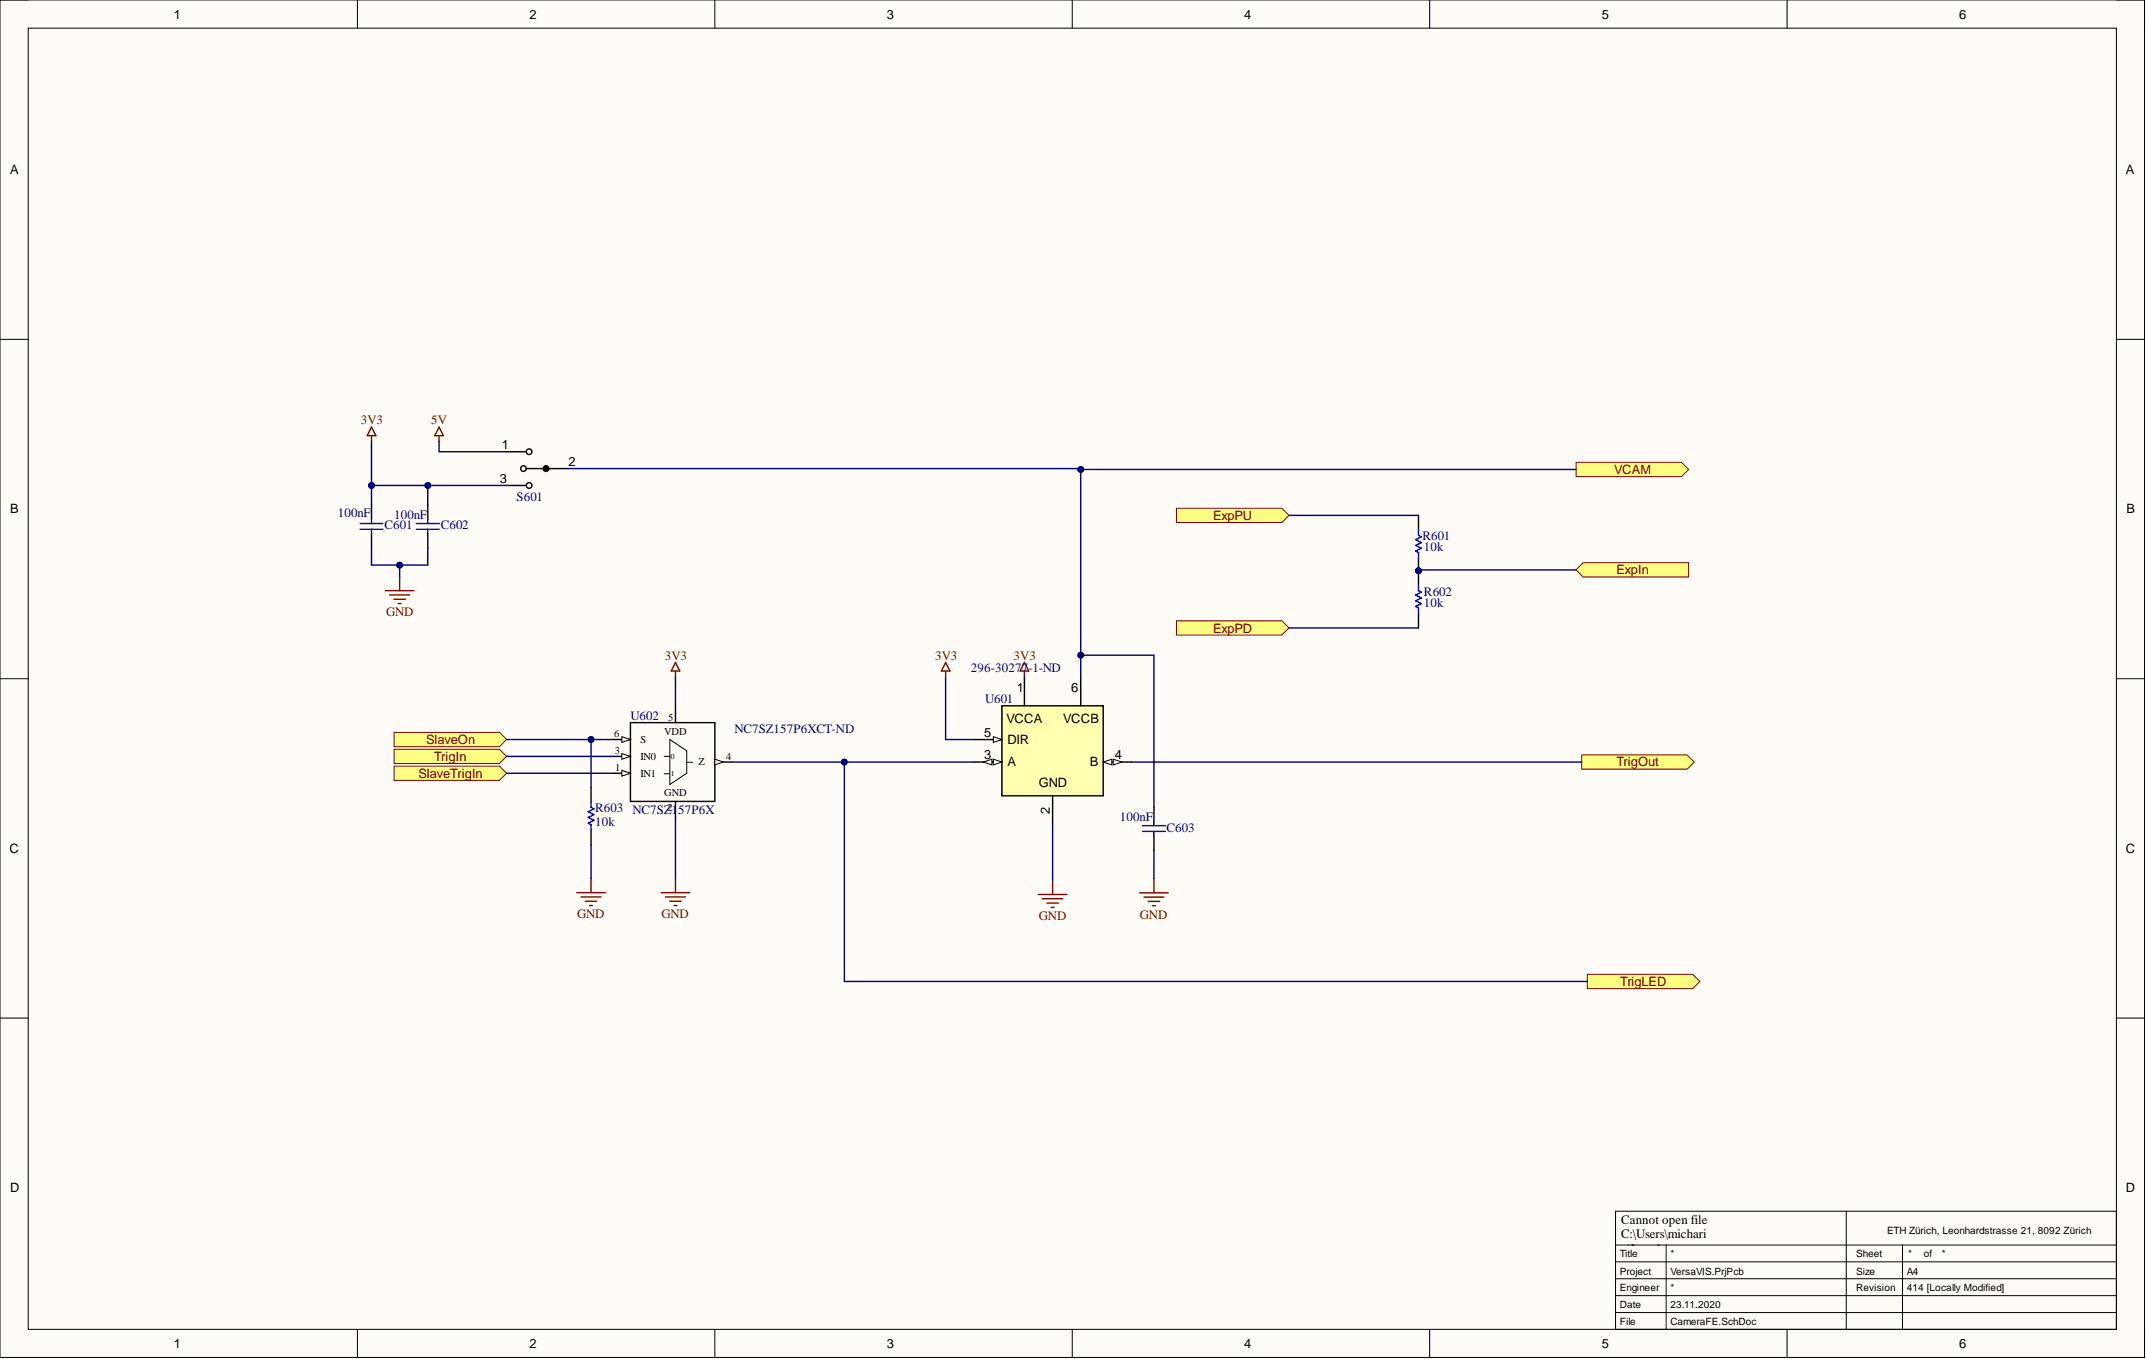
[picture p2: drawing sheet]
<svg xmlns="http://www.w3.org/2000/svg" width="381mm" height="241mm" viewBox="0 0 381 241" stroke-linecap="round" stroke-linejoin="round" font-family="sans-serif">
<defs><g id="words">
<g font-size="2.3">
<text x="30.9" y="3.3">1</text>
<text x="94" y="3.3">2</text>
<text x="157.5" y="3.3">3</text>
<text x="220.9" y="3.3">4</text>
<text x="284.4" y="3.3">5</text>
<text x="347.8" y="3.3">6</text>
<text x="1.8" y="30.9">A</text>
<text x="377.4" y="30.9">A</text>
<text x="89.1" y="79.7">1</text>
<text x="100.9" y="82.7">2</text>
<text x="88.8" y="85.7">3</text>
<text x="1.8" y="91.2">B</text>
<text x="377.5" y="91.2">B</text>
<text x="180.6" y="122.8">1</text>
<text x="190.2" y="122.8">6</text>
<text x="174.7" y="130.8">5</text>
<text x="178.7" y="128.4">VCCA</text>
<text x="188.8" y="128.4">VCCB</text>
<text x="174.7" y="134.8">3</text>
<text x="178.9" y="132.1">DIR</text>
<text x="178.9" y="136.1">A</text>
<text x="193.5" y="136.1">B</text>
<text x="197.9" y="134.8">4</text>
<text x="184.4" y="139.8">GND</text>
<text x="186.4" y="144.4" transform="rotate(-90 186.4 144.4)">2</text>
<text x="1.7" y="151.5">C</text>
<text x="377.4" y="151.5">C</text>
<text x="1.8" y="211.7">D</text>
<text x="377.4" y="211.7">D</text>
<text x="287.8" y="217.3">Cannot open file</text>
<text x="287.8" y="219.9">C:\Users\michari</text>
<text x="287.8" y="222.4">n\Local</text>
<text x="287.8" y="225">Documents\proje</text>
<text x="287.8" y="227.5">cts\hardware\AS</text>
<text x="287.8" y="230">L\ASLTemplates</text>
<text x="287.8" y="232.6">\asl_logo</text>
<text x="296.2" y="232.6">.png</text>
<text x="30.9" y="239.3">1</text>
<text x="94" y="239.3">2</text>
<text x="157.5" y="239.3">3</text>
<text x="220.9" y="239.3">4</text>
<text x="284.4" y="239.3">5</text>
<text x="347.8" y="239.3">6</text>
</g>
<g font-size="2.3" fill="#800000">
<text x="64" y="75.3">3V3</text>
<text x="76.6" y="75.3">5V</text>
<text x="286.6" y="84.1">VCAM</text>
<text x="215.4" y="92.3">ExpPU</text>
<text x="287" y="102">ExpIn</text>
<text x="68.5" y="109.4">GND</text>
<text x="215.4" y="112.3">ExpPD</text>
<text x="118" y="117.1">3V3</text>
<text x="166" y="117.1">3V3</text>
<text x="180" y="117.1">3V3</text>
<text x="75.6" y="132.1">SlaveOn</text>
<text x="77.1" y="135.1">TrigIn</text>
<text x="287" y="136.1">TrigOut</text>
<text x="74.3" y="138.1">SlaveTrigIn</text>
<text x="102.5" y="163">GND</text>
<text x="117.4" y="163">GND</text>
<text x="184.4" y="163.4">GND</text>
<text x="202.4" y="163.1">GND</text>
<text x="287.7" y="175.1">TrigLED</text>
</g>
<g font-size="2.3" fill="#000080">
<text x="91.7" y="89">S601</text>
<text x="60" y="91.8">100nF</text>
<text x="68.3" y="94">C601</text>
<text x="70" y="92.2">100nF</text>
<text x="78.3" y="94">C602</text>
<text x="252.6" y="95.8">R601</text>
<text x="252.8" y="97.8">10k</text>
<text x="252.8" y="107.8">10k</text>
<text x="252.8" y="105.9">R602</text>
<text x="172.3" y="119.3">296-30277-1-ND</text>
<text x="174.9" y="124.8">U601</text>
<text x="111.9" y="127.8">U602</text>
<text x="130.4" y="130.1">NC7SZ157P6XCT-ND</text>
<text x="105.7" y="146.6">10k</text>
<text x="105.7" y="144.1">R603</text>
<text x="112.3" y="144.5">NC7SZ1</text>
<text x="120.4" y="144.5">57P6X</text>
<text x="198.8" y="145.8">100nF</text>
<text x="207.1" y="147.7">C603</text>
</g>
<g font-size="1.9">
<text x="109.1" y="130.9">6</text>
<text x="113.7" y="131.9">S</text>
<text x="117.9" y="130.5">VDD</text>
<text x="118.6" y="128">5</text>
<text x="109.1" y="133.9">3</text>
<text x="109.2" y="136.9">1</text>
<text x="113.7" y="137.9">IN1</text>
<text x="113.7" y="134.9">IN0</text>
<text x="124" y="135.9">Z</text>
<text x="128.9" y="134.9">4</text>
<text x="117.9" y="141.4">GND</text>
<text x="118.5" y="143.9">2</text>
</g>
<g font-size="1.8">
<text x="335" y="219">ETH Zürich, Leonhardstrasse 21, 8092 Zürich</text>
<text x="287.6" y="223.3">Title</text>
<text x="287.6" y="226.3">Project</text>
<text x="296.6" y="223.3">*</text>
<text x="296.6" y="226.3">VersaVIS.PrjPcb</text>
<text x="329.5" y="223.3">Sheet</text>
<text x="329.5" y="226.3">Size</text>
<text x="338.5" y="226.3">A4</text>
<text x="338.8" y="223.3">*</text>
<text x="341.6" y="223.3">of</text>
<text x="344.8" y="223.3">*</text>
<text x="287.6" y="232.2">Date</text>
<text x="287.6" y="229.3">Engineer</text>
<text x="296.6" y="232.2">23.11.2020</text>
<text x="296.6" y="229.3">*</text>
<text x="329.5" y="229.3">Revision</text>
<text x="338.5" y="229.3">414 [Locally Modified]</text>
<text x="287.6" y="235.3">File</text>
<text x="296.6" y="235.3">CameraFE.SchDoc</text>
</g>
<g font-size="1.4">
<text x="119.1" y="134.7">0</text>
<text x="119.1" y="137.8">1</text>
</g>
</g></defs>
<path d="M0 0h380.7v241h-380.7z" fill-rule="evenodd" fill="#fffcf8"/>
<path d="M0 0h380.7v241h-380.7z" fill="none" stroke="#000" stroke-width=".18"/>
<path d="M5 5h370.7v231h-370.7z" fill-rule="evenodd" fill="#fffcf8"/>
<g fill="none" stroke="#000" stroke-width=".18">
<path d="M0 0h5M63.5 0v5M126.9 0v5M190.4 0v5M253.8 0v5M317.3 0v5M375.7 0h5v5M5 5h370.7v231h-370.7zM0 60.3h5M375.7 60.3h5M0 120.5h5M375.7 120.5h5"/>
<path d="M0 180.8h5M375.7 180.8h5M286.8 215.1h88.9v20.9h-88.9zM327.8 215.1v20.9M63.5 236v5M126.9 236v5M190.4 236v5M253.8 236v5M286.8 221.1h88.9M286.8 233.1h88.9M286.8 230.1h88.9M286.8 227.1h88.9"/>
<path d="M286.8 224h88.9M295.8 221.1v14.9M317.3 236v5M337.8 221.1v14.9M380.7 236v5"/>
</g>
<path d="M70 133h18.7l1.2 1.3-1.2 1.3h-18.7z" fill-rule="evenodd" fill="#ffff80"/>
<path d="M70 133h18.7l1.2 1.3-1.2 1.3h-18.7z" fill="none" stroke="#800000" stroke-width=".18"/>
<path d="M70 136h18.7l1.2 1.3-1.2 1.3h-18.7z" fill-rule="evenodd" fill="#ffff80"/>
<path d="M70 136h18.7l1.2 1.3-1.2 1.3h-18.7z" fill="none" stroke="#800000" stroke-width=".18"/>
<path d="M70 130h18.7l1.2 1.3-1.2 1.3h-18.7z" fill-rule="evenodd" fill="#ffff80"/>
<path d="M70 130h18.7l1.2 1.3-1.2 1.3h-18.7z" fill="none" stroke="#800000" stroke-width=".18"/>
<g fill="none" stroke="#800000" stroke-width=".25">
<path d="M119.9 117.6l.8 1.5h-1.5zM119.9 119.1v1.1M167.9 117.6l.8 1.5h-1.6zM167.9 119.1v1.1M181.9 117.6l.7 1.5h-1.5zM181.9 119.1v1.1M102.4 158.5h5.1M103.2 159.3h3.5M104.9 156v2.5M117.4 158.5h5.1M118.1 159.3h3.6M119.9 156v2.5"/>
<path d="M103.9 160h2M104.7 160.8h.5M118.9 160h2M119.7 160.8h.5"/>
</g>
<path d="M177.9 125.3h18v16h-18z" fill-rule="evenodd" fill="#ffffb0"/>
<path d="M172.9 131.3h5M177.9 125.3h18v16h-18z" fill="none" stroke="#000" stroke-width=".25"/>
<path d="M176.4 130.8l1.5 .5-1.5 .5z" fill="#f8fcff"/>
<path d="M176.4 130.8l1.5 .5-1.5 .5z" fill="none" stroke="#000" stroke-width=".18"/>
<path d="M172.9 135.3h5" fill="none" stroke="#000" stroke-width=".25"/>
<path d="M176.4 134.8l1.5 .5-1.5 .5z" fill="#f8fcff"/>
<path d="M176.4 134.8l1.5 .5-1.5 .5z" fill="none" stroke="#000" stroke-width=".18"/>
<path d="M174.6 135.3l1.5-.5v1z" fill="#f8fcff"/>
<path d="M174.6 135.3l1.5-.5v1z" fill="none" stroke="#000" stroke-width=".18"/>
<path d="M195.9 135.3h5" fill="none" stroke="#000" stroke-width=".25"/>
<path d="M195.9 135.3l1.5-.5v1z" fill="#f8fcff"/>
<path d="M195.9 135.3l1.5-.5v1z" fill="none" stroke="#000" stroke-width=".18"/>
<path d="M197.6 134.8l1.6 .5-1.6 .5z" fill="#f8fcff"/>
<path d="M197.6 134.8l1.6 .5-1.6 .5z" fill="none" stroke="#000" stroke-width=".18"/>
<path d="M181.9 120.3v5M191.9 120.3v5M186.9 141.3v5" fill="none" stroke="#000" stroke-width=".25"/>
<path d="M184.3 158.8h5.1M185.1 159.6h3.6M186.9 156.3v2.5M185.9 160.3h2M186.6 161.1h.5" fill="none" stroke="#800000" stroke-width=".25"/>
<circle cx="251.8" cy="101.3" r=".51" fill="#000080"/>
<circle cx="251.8" cy="101.3" r=".51" fill="none" stroke="#000080" stroke-width=".18"/>
<path d="M251.8 101.3v2.6" fill="none" stroke="#000" stroke-width=".25"/>
<circle cx="251.8" cy="101.3" r=".51" fill="#000080"/>
<circle cx="251.8" cy="101.3" r=".51" fill="none" stroke="#000080" stroke-width=".18"/>
<path d="M251.8 91.5v2.5M251.8 99.1v2.6M251.8 109v2.5M104.9 139.8v2.6M111.9 128.3h15v14h-15zM126.9 135.3h3M104.9 147.4v2.6" fill="none" stroke="#000" stroke-width=".25"/>
<path d="M251.8 94v1.1l.5 .2-1 .5 1 .5-1 .5 1 .5-1 .6 .5 .2v1M251.8 103.9v1l.5 .2-1 .6 1 .5-1 .5 1 .5-1 .5 .5 .2v1.1M104.9 142.4v1l.5 .2-1 .5 1 .5-1 .5 1 .6-1 .5 .5 .2v1" fill="none" stroke="#00f" stroke-width=".25"/>
<path d="M126.9 134.8l1.5 .5-1.5 .5z" fill="#f8fcff"/>
<path d="M126.9 134.8l1.5 .5-1.5 .5z" fill="none" stroke="#000" stroke-width=".18"/>
<path d="M108.9 131.3h3" fill="none" stroke="#000" stroke-width=".25"/>
<path d="M110.4 130.8l1.5 .5-1.5 .5z" fill="#f8fcff"/>
<path d="M110.4 130.8l1.5 .5-1.5 .5z" fill="none" stroke="#000" stroke-width=".18"/>
<path d="M108.9 137.3h3M119.9 125.3v3" fill="none" stroke="#000" stroke-width=".25"/>
<path d="M110.4 136.8l1.5 .5-1.5 .5z" fill="#f8fcff"/>
<path d="M110.4 136.8l1.5 .5-1.5 .5z" fill="none" stroke="#000" stroke-width=".18"/>
<path d="M108.9 134.3h3" fill="none" stroke="#000" stroke-width=".25"/>
<path d="M110.4 133.8l1.5 .5-1.5 .5z" fill="#f8fcff"/>
<path d="M110.4 133.8l1.5 .5-1.5 .5zM117.9 137.4h1M117.9 134.3h1M118.9 131.3l3 2v4l-3 2zM122 135.4h1" fill="none" stroke="#000" stroke-width=".18"/>
<path d="M119.9 142.3v3" fill="none" stroke="#000" stroke-width=".25"/>
<path d="M280.8 134h18.7l1.3 1.3-1.3 1.3h-18.7z" fill-rule="evenodd" fill="#ffff80"/>
<path d="M280.8 134h18.7l1.3 1.3-1.3 1.3h-18.7z" fill="none" stroke="#800000" stroke-width=".18"/>
<path d="M208.9 90.2h18.7l1.2 1.3-1.2 1.3h-18.7z" fill-rule="evenodd" fill="#ffff80"/>
<path d="M208.9 90.2h18.7l1.2 1.3-1.2 1.3h-18.7z" fill="none" stroke="#800000" stroke-width=".18"/>
<path d="M208.9 110.2h18.7l1.2 1.3-1.2 1.3h-18.7z" fill-rule="evenodd" fill="#ffff80"/>
<path d="M208.9 110.2h18.7l1.2 1.3-1.2 1.3h-18.7z" fill="none" stroke="#800000" stroke-width=".18"/>
<g fill="none" stroke="#800000" stroke-width=".25">
<path d="M66 75.8l.7 1.6h-1.5zM66 77.4v1M78 75.8l.7 1.6h-1.5zM78 77.4v1M68.4 104.9h5.1M69.2 105.6h3.5M69.9 106.4h2.1M70.7 107.2h.5M71 102.3v2.6M202.3 158.5h5.1M203.1 159.3h3.5M204.9 156v2.5"/>
<path d="M203.9 160h2M204.6 160.8h.5"/>
</g>
<path d="M66 89.7v2.5M66 94.7v2.6M76 89.7v2.5M76 94.7v2.6M204.9 143.3v2.5M204.9 148.4v2.5" fill="none" stroke="#000" stroke-width=".25"/>
<path d="M63.9 93h4.1M63.9 94h4.1M66 92.2v.8M66 94v.7M73.9 93h4.1M73.9 94h4.1M76 92.2v.8M76 94v.7M202.8 146.6h4.1M202.8 147.6h4.1M204.9 145.8v.8M204.9 147.6v.8" fill="none" stroke="#00f" stroke-width=".25"/>
<path d="M279.8 82.1h18.7l1.3 1.3-1.3 1.2h-18.7z" fill-rule="evenodd" fill="#ffff80"/>
<path d="M279.8 82.1h18.7l1.3 1.3-1.3 1.2h-18.7z" fill="none" stroke="#800000" stroke-width=".18"/>
<path d="M281.8 173h18.7l1.3 1.3-1.3 1.2h-18.7z" fill-rule="evenodd" fill="#ffff80"/>
<path d="M281.8 173h18.7l1.3 1.3-1.3 1.2h-18.7z" fill="none" stroke="#800000" stroke-width=".18"/>
<path d="M279.8 101.2l1.3-1.3h18.7v2.6h-18.7z" fill-rule="evenodd" fill="#ffff80"/>
<path d="M279.8 101.2l1.3-1.3h18.7v2.6h-18.7z" fill="none" stroke="#800000" stroke-width=".18"/>
<g fill="none" stroke="#000" stroke-width=".25">
<path d="M89.9 80.2h3.5M89.9 86.2h3.5M93.4 83.2h3.6M97.5 83.2h3.4"/>
<circle cx="92.9" cy="83.2" r=".5"/>
<circle cx="93.9" cy="80.2" r=".5"/>
<circle cx="93.9" cy="86.2" r=".5"/>
<circle cx="96.9" cy="83.2" r=".5"/>
</g>
<circle cx="96.9" cy="83.2" r=".5" fill="#000"/>
<path d="M89.9 137.3h19M129.9 135.3h43M104.9 150v6M119.9 145.3v10.7" fill="none" stroke="#000080" stroke-width=".25"/>
<circle cx="149.9" cy="135.3" r=".51" fill="#000080"/>
<circle cx="149.9" cy="135.3" r=".51" fill="none" stroke="#000080" stroke-width=".18"/>
<path d="M104.9 131.3v8.5M186.9 146.3v10" fill="none" stroke="#000080" stroke-width=".25"/>
<circle cx="104.9" cy="131.3" r=".51" fill="#000080"/>
<circle cx="104.9" cy="131.3" r=".51" fill="none" stroke="#000080" stroke-width=".18"/>
<path d="M89.9 131.3h19M119.9 120.2v5.1M167.9 120.2v11.1h5M181.9 120.2v.1M200.9 135.3h79.9" fill="none" stroke="#000080" stroke-width=".25"/>
<circle cx="104.9" cy="131.3" r=".51" fill="#000080"/>
<circle cx="104.9" cy="131.3" r=".51" fill="none" stroke="#000080" stroke-width=".18"/>
<path d="M66 97.3v3h5v2M89.9 134.3h19M204.9 150.9v5.1" fill="none" stroke="#000080" stroke-width=".25"/>
<circle cx="71" cy="100.3" r=".51" fill="#000080"/>
<circle cx="71" cy="100.3" r=".51" fill="none" stroke="#000080" stroke-width=".18"/>
<path d="M76 97.3v3h-5" fill="none" stroke="#000080" stroke-width=".25"/>
<circle cx="71" cy="100.3" r=".51" fill="#000080"/>
<circle cx="71" cy="100.3" r=".51" fill="none" stroke="#000080" stroke-width=".18"/>
<path d="M191.9 116.3h13v27" fill="none" stroke="#000080" stroke-width=".25"/>
<circle cx="191.9" cy="116.3" r=".51" fill="#000080"/>
<circle cx="191.9" cy="116.3" r=".51" fill="none" stroke="#000080" stroke-width=".18"/>
<path d="M149.9 135.3v39h131.9" fill="none" stroke="#000080" stroke-width=".25"/>
<circle cx="149.9" cy="135.3" r=".51" fill="#000080"/>
<circle cx="149.9" cy="135.3" r=".51" fill="none" stroke="#000080" stroke-width=".18"/>
<path d="M228.8 91.5h23M228.8 111.5h23M279.8 101.2h-28v.5" fill="none" stroke="#000080" stroke-width=".25"/>
<circle cx="251.8" cy="101.3" r=".51" fill="#000080"/>
<circle cx="251.8" cy="101.3" r=".51" fill="none" stroke="#000080" stroke-width=".18"/>
<path d="M66 78.4v11.3" fill="none" stroke="#000080" stroke-width=".25"/>
<circle cx="66" cy="86.2" r=".51" fill="#000080"/>
<circle cx="66" cy="86.2" r=".51" fill="none" stroke="#000080" stroke-width=".18"/>
<path d="M66 86.2h10v3.5" fill="none" stroke="#000080" stroke-width=".25"/>
<circle cx="66" cy="86.2" r=".51" fill="#000080"/>
<circle cx="66" cy="86.2" r=".51" fill="none" stroke="#000080" stroke-width=".18"/>
<circle cx="76" cy="86.2" r=".51" fill="#000080"/>
<circle cx="76" cy="86.2" r=".51" fill="none" stroke="#000080" stroke-width=".18"/>
<path d="M76 86.2h13.9" fill="none" stroke="#000080" stroke-width=".25"/>
<circle cx="76" cy="86.2" r=".51" fill="#000080"/>
<circle cx="76" cy="86.2" r=".51" fill="none" stroke="#000080" stroke-width=".18"/>
<path d="M78 78.4v1.8h11.9M191.9 83.4h87.9" fill="none" stroke="#000080" stroke-width=".25"/>
<circle cx="191.9" cy="83.4" r=".51" fill="#000080"/>
<circle cx="191.9" cy="83.4" r=".51" fill="none" stroke="#000080" stroke-width=".18"/>
<path d="M100.9 83.2h91v37.1" fill="none" stroke="#000080" stroke-width=".25"/>
<circle cx="191.9" cy="83.4" r=".51" fill="#000080"/>
<circle cx="191.9" cy="83.4" r=".51" fill="none" stroke="#000080" stroke-width=".18"/>
<circle cx="191.9" cy="116.3" r=".51" fill="#000080"/>
<circle cx="191.9" cy="116.3" r=".51" fill="none" stroke="#000080" stroke-width=".18"/>
<use href="#words"/>
</svg>
